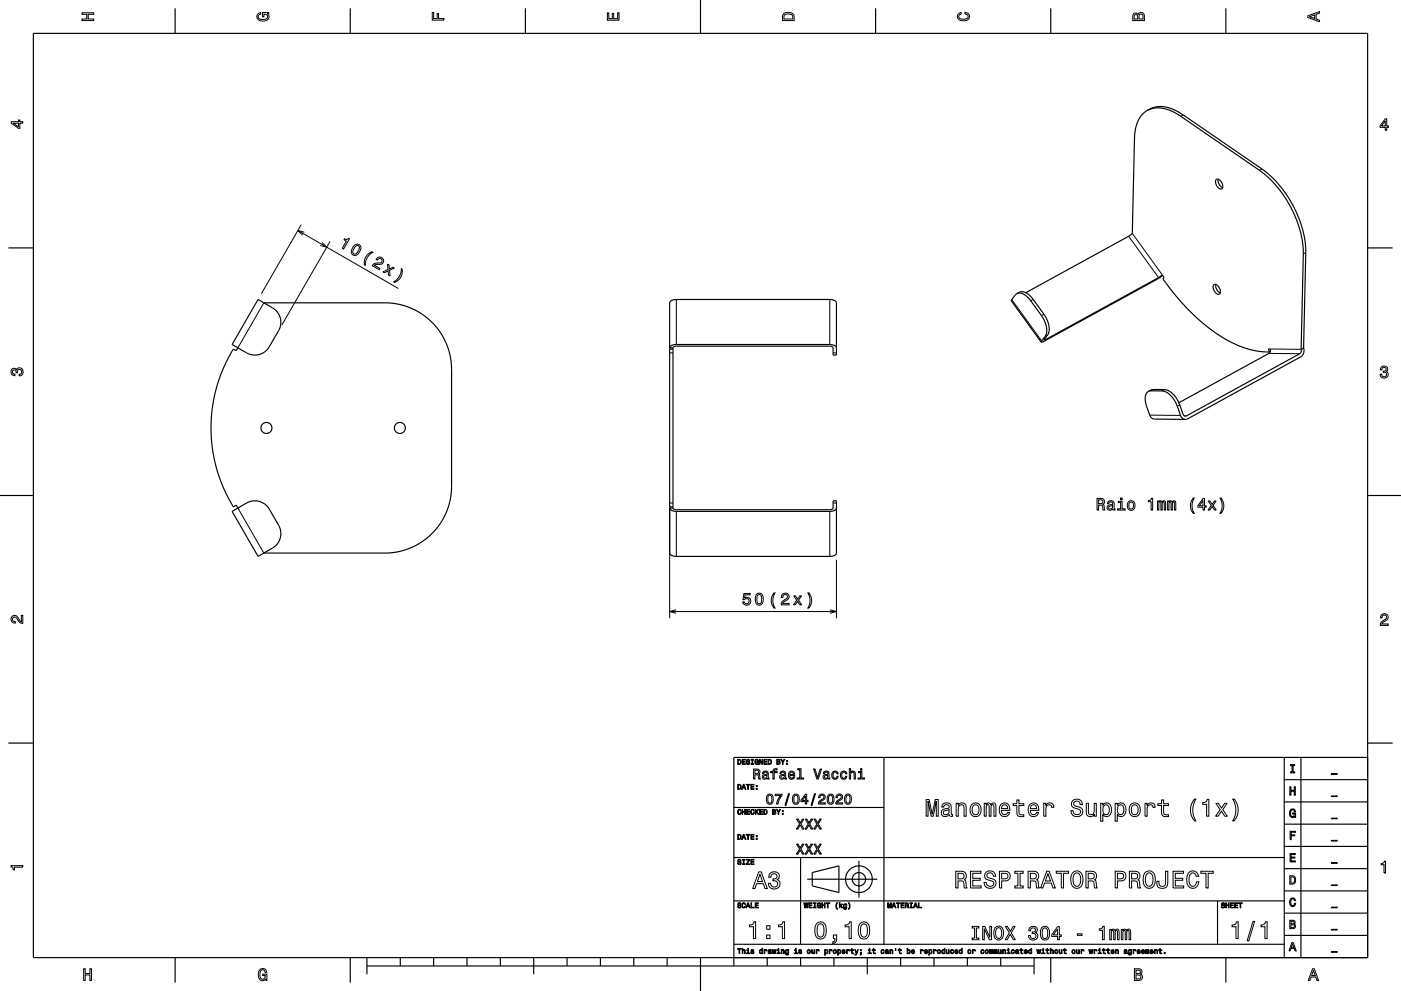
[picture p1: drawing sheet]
<svg xmlns="http://www.w3.org/2000/svg" width="420mm" height="297mm" viewBox="0 0 420 297" stroke-linecap="round" stroke-linejoin="round" font-family="sans-serif">
<g fill="none" stroke="#000" stroke-width=".3">
<path d="M24.6 3.8h3.5v.5h-1.7v1.4h1.7v.5h-3.5v-.5h1.4v-1.4h-1.4zM77.3 4.2l.8-.4v.5l-.3 .1a.68 .68 0 0 0-.4 .6 .68 .68 0 0 0 .4 .6 1.68 1.68 0 0 0 2.4-.6 .93 .93 0 0 0-1.1-.8v.8h-.4v-1.3h1.9v.3l-.5 .1 .4 .4a1.19 1.19 0 0 1-.9 1.7 1.9 1.9 0 0 1-2.6-1.3zM129.6 3.8h.4v1.8h1.1v-1.5h.4v1.5h1.6v.4h-3.5zM182.1 3.9h.4v1.7h1.1v-1.6h.4v1.6h1.2v-1.8h.4v2.3h-3.5zM235 4l.3-.1a1.89 1.89 0 0 1 2.8 1.1v1.2h-3.5a2.21 2.21 0 0 1 .4-2.2zM235.3 4.4l.4-.2a1.45 1.45 0 0 1 2 .8v.7h-2.7l.1-1zM287.3 4.2l.8-.4v.4l-.3 .1a.66 .66 0 0 0-.4 .6 .66 .66 0 0 0 .4 .6 1.69 1.69 0 0 0 2.5-.5 .9 .9 0 0 0-1-.8v-.5a1.24 1.24 0 0 1 1.4 1.1 1.24 1.24 0 0 1-1.1 1.4 1.93 1.93 0 0 1-2.6-1.2zM339.8 4.2l.3-.2a.83 .83 0 0 1 1.1 .4 .98 .98 0 0 1 1.2-.6 .98 .98 0 0 1 .7 1v1.4h-3.5zM340.1 4.5l.4-.1 .4 .1 .1 1.2h-1zM341.6 4.4l.4-.2a.58 .58 0 0 1 .7 .7v.8h-1.2zM392.1 4.7l3.5-1.2v.4l-1 .4v1.4l1 .4v.4l-3.5-1.2zM392.6 5l1.5-.5v1z"/>
<path d="M3.4 36.5h2.2v-.5h.4v.5h.8v.4h-.8v1.6h-.5l-2.1-1.6zM4 36.9h1.6v1.1zM354.7 34.4l-.7 .4M415.3 35.6h.4v2.2h.5v.4h-.5v.8h-.4v-.8h-1.6v-.5zM415.3 36.2v1.6h-1.1zM378.3 50.6l-.7 .5M89.3 69.1l30.1 17.4M90.3 67.3l-11.9 20.7M91.2 69.6l-1.9-.5 1.4 1.4M96.5 72.7l1.5 1.4-2-.5M99 72.3l-14.5 25.1M103.3 71.6a.77 .77 0 0 0 1.2-.2l.2 .2-1.7 3.1-.4-.3 1.2-2.1-.7-.4z"/>
<path d="M106.2 73.6a1.14 1.14 0 0 1 1.5-.3 1.14 1.14 0 0 1 .4 1.5 1.9 1.9 0 0 1-2.2 1.6 1.42 1.42 0 0 1-.2-2.1zM106.5 74l.3-.3a.63 .63 0 0 1 .7 0 .63 .63 0 0 1 .3 .5l-.1 .5a1.61 1.61 0 0 1-1.6 1.4l-.3-.3a2.17 2.17 0 0 1 .7-1.8zM110.4 76.1l1.1-.7 .3 .2a4.3 4.3 0 0 0-2.3 4l-.3-.2v-1.3l.5-1.1zM113.1 77.3a1.18 1.18 0 0 1 1.9 .7 1.18 1.18 0 0 1-1.6 1.2l-1.2 .3 1.7 1-.2 .3-2.1-1.2a2.75 2.75 0 0 1 2.5-.9 .69 .69 0 0 0 .2-1.1 .69 .69 0 0 0-1.1 .3l-.4-.2zM116.2 79.2l.4 .2 .1 1.2 1.1-.5 .4 .2-1.4 .7 .1 1.7-.4-.2-.1-1.3-1.2 .5-.4-.2 1.5-.7zM338.4 70.8l8.9 12.4M339.5 70l8.9 12.3M391.5 75.7l-.8 .4M79.1 90.8l-7.8 13.4M120.3 80.5l.3 .2a3.6 3.6 0 0 1-2.3 3.9l-.3-.1a4.3 4.3 0 0 0 2.3-4zM202.8 89.8v13.4M248.8 89.8v13.4"/>
<path d="M303.3 89.8l9 12.4M309.7 89.7l-.7 .4M312.9 94.2l-.7 .4M3.6 110.6a.86 .86 0 0 1 1.4 .2 1.12 1.12 0 0 1 1.5-.4 1.12 1.12 0 0 1 .3 1.6l-.5 .6-.6 .1v-.5a.72 .72 0 0 0 .9-.6 .72 .72 0 0 0-.8-.8 .72 .72 0 0 0-.6 .9h-.4a.62 .62 0 0 0-.4-.8 .62 .62 0 0 0-.8 .5 .62 .62 0 0 0 .5 .7h.4l-.1 .5a1.17 1.17 0 0 1-1-.7 1.17 1.17 0 0 1 .2-1.3zM200.8 105.8h1M249.8 105.7h1M313.2 101.5l.2 .3M314.1 100.4l-.8 .4M345.8 116.7l-.7 .4M349.1 116.8l-.7 .4M380.4 105.9l9.2 .1M380.8 104.6l9.3 .1"/>
<path d="M414.1 110a1.01 1.01 0 0 1 1.5-.2 1.01 1.01 0 0 1 0 1.6 1.12 1.12 0 0 1 .4 1.5 1.12 1.12 0 0 1-1.6 .3l-.6-.5-.1-.6h.5a.72 .72 0 0 0 .7 .9 .72 .72 0 0 0 .7-.8 .72 .72 0 0 0-.9-.6v-.4a.62 .62 0 0 0 .8-.4 .62 .62 0 0 0-.5-.8 .62 .62 0 0 0-.7 .5v.4h-.5zM344.7 124.4l9.2 .1M353.7 121.4l-.8 .4M355 124.6h.7M71.3 152.3l7.8 13.5M200.8 152.8v32.5M200.8 150.8h1M202.8 153.3v13.5M248.8 153.3v13.5M249.8 150.8h1M328.9 149.4h1.1a.97 .97 0 0 1 1.1 .6 .97 .97 0 0 1-.5 1.2l.3 .2 .3 1.5h-.5l-.2-1.3-.7-.2h-.5v1.5h-.4zM329.3 149.8h.6a.6 .6 0 0 1 .7 .6 .6 .6 0 0 1-.7 .6h-.6z"/>
<path d="M332.3 150.3l.3-.2a.98 .98 0 0 1 1.4 .8v1.6h.3v.4l-.6-.1-.1-.3a.97 .97 0 0 1-1.6 0 1 1 0 0 1 .2-1.1 1 1 0 0 1 1.1-.2h.2a.55 .55 0 0 0-.4-.8 .55 .55 0 0 0-.7 .5h-.4zM332.5 151.8l1.1-.3a.77 .77 0 0 1-.2 .9 .77 .77 0 0 1-.9 0zM335.2 150.2h1.2v2.3h.9v.4h-2.3v-.4h.9v-1.9h-.7zM335.9 149.2h.5v.5h-.5zM338.3 150.4a1.19 1.19 0 0 1 1.4-.2 1.19 1.19 0 0 1 .6 1.3 1.2 1.2 0 0 1-1.2 1.5 1.2 1.2 0 0 1-1.2-1.5zM338.6 150.7a.67 .67 0 0 1 .7-.2 .67 .67 0 0 1 .5 .5 .93 .93 0 0 1 0 1.1 .93 .93 0 0 1-1 .4 1.37 1.37 0 0 1-.2-1.8zM344.3 150a.78 .78 0 0 0 .9-.7h.4v3.6h-.5v-2.5h-.8zM347 150.2h.4v.2l.5-.3 .5 .3 .5-.3a.69 .69 0 0 1 .6 .9v1.9h-.5v-1.9l-.2-.6-.4 .4v2.1h-.4v-2.2l-.1-.2h-.3l-.2 .5v1.9h-.4zM350 150.2h.4v.2l.5-.3 .5 .3 .6-.3a.69 .69 0 0 1 .5 .9v1.9h-.4v-1.9l-.3-.6-.3 .4v2.1h-.4v-2.2l-.2-.2h-.2l-.3 .5v1.9h-.4zM357.7 149.3h.3a4.3 4.3 0 0 0 0 4.5h-.3a3.6 3.6 0 0 1 0-4.5zM360.6 149.4h.5v2.2h.5v.4h-.5v.9h-.5v-.9h-1.5v-.5zM360.6 150v1.6h-1.1z"/>
<path d="M362.2 150.2h.5l.7 .9 .7-.9h.5l-.9 1.3 .9 1.4h-.5l-.7-1.1-.7 1.1h-.5l.9-1.4zM365.8 149.3h.3a3.6 3.6 0 0 1 0 4.5h-.3a4.3 4.3 0 0 0 0-4.5zM223 177.9h1.9v.4h-1.5l-.2 .9a1.21 1.21 0 0 1 1.8 .6 1.21 1.21 0 0 1-.9 1.6 1.21 1.21 0 0 1-1.5-1h.5a.8 .8 0 0 0 1.2 .3 .8 .8 0 0 0 .1-1.2 .8 .8 0 0 0-1.3 .2h-.4zM226.7 178.2a1.12 1.12 0 0 1 1.2-.4 1.12 1.12 0 0 1 .9 1 1.91 1.91 0 0 1-1.2 2.6 2.02 2.02 0 0 1-.9-3.2zM227.3 178.3h.7a2.37 2.37 0 0 1 0 2.6h-.7a2.38 2.38 0 0 1 0-2.6zM232 177.7h.3a4.3 4.3 0 0 0 0 4.6h-.3a3.6 3.6 0 0 1 0-4.6zM234.6 178.1a1.18 1.18 0 0 1 1.9 .3 1.18 1.18 0 0 1-1 1.7l-.8 .7h1.9v.5h-2.4a2.76 2.76 0 0 1 1.8-2.1 .69 .69 0 0 0-.5-1 .69 .69 0 0 0-.8 .8h-.5zM237.9 178.6h.6l.6 1 .7-1h.5l-.9 1.3 1 1.4h-.6l-.7-1.1-.7 1.1h-.5l.9-1.4zM242.2 177.7h.3a3.6 3.6 0 0 1 0 4.6h-.3a4.3 4.3 0 0 0 0-4.6zM250.8 167.8v17.5M3.6 184.7a1.22 1.22 0 0 1 2 .8l.8 .8v-1.9h.4v2.4a2.76 2.76 0 0 1-2-1.8 .69 .69 0 0 0-1.1 .5 .69 .69 0 0 0 .9 .8v.4a1.19 1.19 0 0 1-1.2-.6 1.19 1.19 0 0 1 .2-1.4zM200.8 183.3h50"/>
<path d="M202.7 182.8l-1.9 .5 1.9 .5M248.8 182.8l2 .5-2 .5M414.2 184.2a1.18 1.18 0 0 1 1.9 .3 1.18 1.18 0 0 1-1 1.7l-.8 .8h1.9v.4h-2.4a2.76 2.76 0 0 1 1.8-2 .69 .69 0 0 0-.5-1.1 .69 .69 0 0 0-.8 .9h-.4zM221.1 227.6h.5a.77 .77 0 0 1 .6 .7 .77 .77 0 0 1-.6 .8h-.5zM221.1 235.1h.5a.77 .77 0 0 1 .6 .7 .77 .77 0 0 1-.6 .8h-.5zM221.4 227.8a.58 .58 0 0 1 .6 .5 .58 .58 0 0 1-.6 .6zM221.4 235.3a.58 .58 0 0 1 .6 .5 .58 .58 0 0 1-.6 .6zM222.5 227.6h.9v.2h-.7v.4h.7v.2h-.7v.5h.7v.2h-.9zM222.8 235.1h.3l.5 1.5h-.2l-.2-.5h-.5l-.2 .5h-.2zM223 235.3l.2 .7h-.5zM223.7 235.1h1.1v.2h-.4v1.3h-.2v-1.3h-.5zM223.9 227.7l.6-.1 .2 .2 .1 .2h-.2a.27 .27 0 0 0-.2-.3 .27 .27 0 0 0-.4 .1 .27 .27 0 0 0 .2 .4 .53 .53 0 0 1 .6 .5 .53 .53 0 0 1-.6 .5 .53 .53 0 0 1-.5-.6h.2a.32 .32 0 0 0 .4 .4 .32 .32 0 0 0 .2-.5 .53 .53 0 0 1-.6-.2 .53 .53 0 0 1 0-.6z"/>
<path d="M225.1 235.1h.9v.2h-.7v.4h.7v.2h-.7v.5h.7v.2h-.9zM225.2 227.6h.7v.2h-.2v1.1h.2v.2h-.7v-.2h.3v-1.1h-.3zM225.9 230.5h1a.83 .83 0 0 1 .9 .5 .83 .83 0 0 1-.4 1l.3 .2 .2 1.3h-.4l-.2-1.1-.6-.2h-.4v1.3h-.4zM226.3 230.8h.5a.51 .51 0 0 1 .6 .6 .51 .51 0 0 1-.6 .4h-.5zM226.4 227.8l.7-.2 .3 .4-.4-.3a.6 .6 0 0 0-.5 .6 .6 .6 0 0 0 .5 .6l.2-.4h-.3v-.2h.5v.8l-.1-.2-.2 .2a.75 .75 0 0 1-.9-.4 .75 .75 0 0 1 .2-.9zM226.7 236.3h.3v.3h-.3zM226.7 235.4h.3v.3h-.3zM227.7 227.6h.2l.6 1.2v-1.2h.1v1.5h-.2l-.6-1.2v1.2h-.1zM228.8 231.3l.7-.2a.68 .68 0 0 1 .8 .7v1.4h.2v.3l-.4-.1-.1-.2a.84 .84 0 0 1-1.4 0 1.16 1.16 0 0 1 1.3-1.2 .49 .49 0 0 0-.4-.6 .49 .49 0 0 0-.5 .4h-.4zM229 232.6l.9-.3v.4a.51 .51 0 0 1-.5 .5 .51 .51 0 0 1-.5-.5zM229 227.6h.9v.2h-.7v.4h.7v.2h-.7v.5h.8v.2h-1zM230 238.4a.96 .96 0 0 1 1.1-.4 .96 .96 0 0 1 .7 .8 1.64 1.64 0 0 1-1 2.3 1.74 1.74 0 0 1-.8-2.7z"/>
<path d="M230.3 227.6h.5a.77 .77 0 0 1 .6 .7 .77 .77 0 0 1-.6 .8h-.5zM230.5 227.8a.58 .58 0 0 1 .6 .5 .58 .58 0 0 1-.6 .6zM230.5 238.4l.3-.1a1.47 1.47 0 0 1 0 2.4l-.5-.3-.1-.4v-1zM231 231.2h.7v-.2a.8 .8 0 0 1 1.3-.6v.3l-.9 .2v.3h.9v.4h-.9v1.9h-.4v-1.9h-.7zM232.4 238h2v.4a4.5 4.5 0 0 0-1.2 2.6h-.4a4.5 4.5 0 0 1 1.2-2.6h-1.6zM232.9 227.6l.8 .1 .1 .4-.2 .2a.42 .42 0 0 1 .3 .5 .42 .42 0 0 1-.5 .3h-.5zM233.1 227.8h.3a.23 .23 0 0 1 .2 .2 .23 .23 0 0 1-.2 .2h-.3zM233.1 228.4h.3a.26 .26 0 0 1 .3 .2 .26 .26 0 0 1-.3 .3h-.3zM234 231.3l.7-.2a.68 .68 0 0 1 .8 .7v1.4h.2v.3l-.4-.1-.1-.2a.84 .84 0 0 1-1.4 0 1.16 1.16 0 0 1 1.3-1.2 .49 .49 0 0 0-.4-.6 .49 .49 0 0 0-.5 .4h-.4zM234.1 227.6h.2l.4 .7 .3-.7h.3l-.5 .9v.6h-.2v-.6zM234.2 232.6l.9-.3v.4a.51 .51 0 0 1-.5 .5 .51 .51 0 0 1-.5-.5zM235.8 228.8h.3v.3h-.3z"/>
<path d="M235.8 227.9h.3v.3h-.3zM236.4 237.9h.3l-1.1 3.5h-.3zM236.6 231.4a.99 .99 0 0 1 1.3-.2 .99 .99 0 0 1 .4 1.2h-1.6a.59 .59 0 0 0 .3 .7 .59 .59 0 0 0 .8-.1l.4-.2a.97 .97 0 0 1-1.2 .7 .97 .97 0 0 1-.7-1.2zM236.9 231.6l.6-.1 .4 .6h-1.2zM237.8 238.4a.96 .96 0 0 1 1.1-.4 .96 .96 0 0 1 .7 .8 1.64 1.64 0 0 1-1 2.3 1.74 1.74 0 0 1-.8-2.7zM238.3 238.4l.3-.1a1.47 1.47 0 0 1 0 2.4l-.5-.3-.1-.4v-1zM239.2 230.4h.9v2.8h.8v.3h-1.9v-.3h.8v-2.5h-.6zM241.4 238h.4v1.9h.5v.3h-.5v.8h-.4v-.8h-1.3v-.3zM241.4 238.5v1.4h-.9zM243.9 230.5h.4l.8 2.5 .8-2.5h.4l-1 3h-.4zM244.2 237.9h.3l-1.1 3.5h-.3zM245.7 238.2a1.01 1.01 0 0 1 1.6 .3 1.01 1.01 0 0 1-.8 1.4l-.7 .7h1.6v.4h-2.1a2.36 2.36 0 0 1 1.6-1.8 .59 .59 0 0 0-.4-.9 .59 .59 0 0 0-.7 .7h-.4z"/>
<path d="M247.1 231.3l.6-.2a.68 .68 0 0 1 .8 .7v1.4h.3v.3l-.5-.1-.1-.2a.84 .84 0 0 1-1.4 0 1.16 1.16 0 0 1 1.3-1.2 .49 .49 0 0 0-.4-.6 .49 .49 0 0 0-.5 .4h-.4zM247.2 232.6l.9-.3v.4a.51 .51 0 0 1-.5 .5 .51 .51 0 0 1-.5-.5zM248.2 238.4a.96 .96 0 0 1 1.1-.4 .96 .96 0 0 1 .7 .8 1.63 1.63 0 0 1-1 2.3 1.73 1.73 0 0 1-.8-2.7zM248.7 238.4l.3-.1a1.46 1.46 0 0 1 0 2.4l-.5-.3-.1-.4v-1zM249.6 231.4a.94 .94 0 0 1 1-.3 .94 .94 0 0 1 .7 .8h-.4l-.3-.5a.87 .87 0 0 0-.9 .9 .87 .87 0 0 0 .8 .9l.4-.6h.4a.98 .98 0 0 1-1.2 1 .98 .98 0 0 1-.8-1.3zM250.9 238.2a1.01 1.01 0 0 1 1.6 .3 1.01 1.01 0 0 1-.8 1.4l-.7 .7h1.6v.4h-2a2.38 2.38 0 0 1 1.5-1.8 .6 .6 0 0 0-.4-.9 .6 .6 0 0 0-.7 .7h-.4zM252.2 231.4a.94 .94 0 0 1 1-.3 .94 .94 0 0 1 .7 .8h-.4l-.3-.5a.87 .87 0 0 0-.9 .9 .87 .87 0 0 0 .8 .9l.4-.6h.4a.98 .98 0 0 1-1.2 1 .98 .98 0 0 1-.8-1.3zM253.4 238.4a.96 .96 0 0 1 1.1-.4 .96 .96 0 0 1 .7 .8 1.64 1.64 0 0 1-1 2.3 1.74 1.74 0 0 1-.8-2.7zM253.9 238.4l.3-.1a1.47 1.47 0 0 1 0 2.4l-.5-.3-.1-.4v-1zM254.6 230.4h.4v1.1a.76 .76 0 0 1 .9-.4 .76 .76 0 0 1 .5 .9v1.5h-.4v-1.7l-.4-.4-.6 .4v1.7h-.4zM257.4 231.2h1v2h.8v.3h-2v-.3h.8v-1.6h-.6zM258 230.4h.4v.4h-.4z"/>
<path d="M277.7 239.6h.8l1 4.4 .9-4.4h.9v5h-.6v-4.5l-.9 4.5h-.7l-.9-4.5v4.5h-.5zM304.8 239.7h.7v1.2h1.4v.5h-1.4v2.3a.97 .97 0 0 0 1.4 .5v.5a1.41 1.41 0 0 1-2.1-1.3v-2h-1.1v-.5h1.1zM321.6 239.9a1.7 1.7 0 0 1 1.9-.3 1.7 1.7 0 0 1 1 1.5h-.7a.94 .94 0 0 0-1.1-1.1 .94 .94 0 0 0-.6 1.5l.4 .1a2.1 2.1 0 0 1 2.1 1.6 1.8 1.8 0 0 1-1.9 1.6 1.8 1.8 0 0 1-1.7-1.8h.7a1.1 1.1 0 0 0 1.1 1.2 1.1 1.1 0 0 0 1.1-1.3l-.7-.4a1.99 1.99 0 0 1-2-1.5zM348.2 239.7h.6v1.2h1.5v.5h-1.5l.1 2.3a.97 .97 0 0 0 1.4 .5v.5a1.41 1.41 0 0 1-2.1-1.3v-2h-1.1v-.5h1.1zM358.1 239.5h.4a6.1 6.1 0 0 0 0 6.5h-.4a5.1 5.1 0 0 1 0-6.5zM369.6 239.5h.4a5.1 5.1 0 0 1 0 6.5h-.4a6.2 6.2 0 0 0 0-6.5zM386.7 235.8h.3v1h1v-1h.3v2.5h-.3v-1.2h-1v1.2h-.3zM386.9 229.1h1.2v.3h-.4v1.9h.4v.3h-1.2v-.3h.4v-1.9h-.4zM399.1 238.5h1.8v.2h-1.8zM399.1 231.9h1.8v.2h-1.8zM3.3 259.4h3.5v.5h-2.5v.8h-.3a.77 .77 0 0 0-.7-.9zM221.1 250.1h.5a.77 .77 0 0 1 .6 .7 .77 .77 0 0 1-.6 .8h-.5z"/>
<path d="M221.3 242.7l.6-.1 .3 .4-.4-.3a.6 .6 0 0 0-.5 .6 .6 .6 0 0 0 .5 .6l.4-.4-.2 .5a.72 .72 0 0 1-.9-.3 .72 .72 0 0 1 .2-1zM221.3 257.7l.6-.1 .2 .2v.2h-.1a.27 .27 0 0 0-.2-.3 .27 .27 0 0 0-.4 .1 .27 .27 0 0 0 .2 .4 .53 .53 0 0 1 .6 .5 .53 .53 0 0 1-.6 .5 .53 .53 0 0 1-.5-.6h.2a.32 .32 0 0 0 .4 .4 .32 .32 0 0 0 .2-.5 .53 .53 0 0 1-.6-.2 .53 .53 0 0 1 0-.6zM221.4 250.3a.58 .58 0 0 1 .6 .5 .58 .58 0 0 1-.6 .6zM222.5 242.6h.2v.6h.6v-.6h.1v1.5h-.1v-.7h-.6v.7h-.2zM222.6 257.6h.7v.2h-.2v1.1h.2v.2h-.7v-.2h.3v-1.1h-.3zM222.8 250.1h.3l.5 1.5h-.2l-.2-.5h-.5l-.2 .5h-.2zM223 250.3l.2 .7h-.5zM223.7 250.1h1.1v.2h-.4v1.3h-.2v-1.3h-.5zM223.8 257.6h1l-.8 1.3h.8v.2h-1.1l.9-1.3h-.8zM223.8 242.6h.9v.2h-.7v.4h.7v.2h-.7v.5h.8v.2h-1zM225.1 257.6h.9v.2h-.7v.4h.7v.2h-.7v.5h.7v.2h-.9zM225.1 250.1h.9v.2h-.7v.4h.7v.2h-.7v.5h.7v.2h-.9z"/>
<path d="M225.2 242.7l.6-.1 .3 .4-.4-.3a.6 .6 0 0 0-.5 .6 .6 .6 0 0 0 .5 .6l.4-.4-.2 .5a.72 .72 0 0 1-.9-.3 .72 .72 0 0 1 .2-1zM226.4 242.6h.2v.7l.6-.7h.3l-.6 .6 .6 .9h-.2l-.5-.7-.2 .7h-.2zM226.7 251.3h.3v.3h-.3zM226.7 250.4h.3v.3h-.3zM227.7 242.6h.9v.2h-.7v.4h.7v.2h-.7v.5h.8v.2h-1zM229 242.6h.5a.77 .77 0 0 1 .6 .7 .77 .77 0 0 1-.6 .8h-.5zM229.2 242.8a.58 .58 0 0 1 .6 .5 .58 .58 0 0 1-.6 .6zM231.6 242.6l.8 .1 .1 .4-.2 .2a.42 .42 0 0 1 .3 .5 .42 .42 0 0 1-.5 .3h-.5zM231.8 242.8h.3a.23 .23 0 0 1 .2 .2 .23 .23 0 0 1-.2 .2h-.3zM231.8 243.4h.3a.26 .26 0 0 1 .3 .2 .26 .26 0 0 1-.3 .3h-.3zM232.8 242.6h.2l.4 .7 .3-.7h.3l-.5 .9v.6h-.2v-.6zM234.5 243.8h.3v.3h-.3z"/>
<path d="M234.5 242.9h.3v.3h-.3zM238.8 245.5h.5l.6 1.1 .7-1.1h.4l-.9 1.4 1 1.6h-.5l-.7-1.2-.7 1.2h-.4l.9-1.6zM238.8 253h.5l.6 1.1 .7-1.1h.4l-.9 1.4 1 1.6h-.5l-.7-1.2-.7 1.2h-.4l.9-1.6zM241.4 245.5h.5l.6 1.1 .7-1.1h.4l-.9 1.4 1 1.6h-.5l-.7-1.2-.7 1.2h-.4l.9-1.6zM241.4 253h.5l.6 1.1 .7-1.1h.4l-.9 1.4 1 1.6h-.5l-.7-1.2-.7 1.2h-.4l.9-1.6zM244 245.5h.5l.6 1.1 .7-1.1h.4l-.9 1.4 1 1.6h-.5l-.7-1.2-.7 1.2h-.4l.9-1.6zM244 253h.5l.6 1.1 .7-1.1h.4l-.9 1.4 1 1.6h-.5l-.7-1.2-.7 1.2h-.4l.9-1.6zM282.7 240.9a1.45 1.45 0 0 1 2.5 .9v2.3h.4v.5h-.9l-.1-.5a1.4 1.4 0 0 1-2.3 0 1.44 1.44 0 0 1 .3-1.5 1.44 1.44 0 0 1 1.5-.3l.3-.1a.79 .79 0 0 0-.5-1.1 .79 .79 0 0 0-1 .8h-.6zM283 243.1l1.5-.4a1.1 1.1 0 0 1-.2 1.2 1.1 1.1 0 0 1-1.3 .1zM286.6 240.7h.6v.6a1.27 1.27 0 0 1 1.6-.6 1.27 1.27 0 0 1 .8 1.4v2.5h-.6v-2.4a.86 .86 0 0 0-.6-1.1 .86 .86 0 0 0-1.1 .8v2.7h-.7zM291.2 241.2a1.7 1.7 0 0 1 2.1-.4 1.7 1.7 0 0 1 .8 1.9 1.72 1.72 0 0 1-1.6 2.1 1.72 1.72 0 0 1-1.7-2.1zM291.7 241.6a.96 .96 0 0 1 1-.4 .96 .96 0 0 1 .7 .8 1.58 1.58 0 0 1-.9 2.2 1.67 1.67 0 0 1-.8-2.6z"/>
<path d="M295.1 240.7h.5v.5l.7-.6 .5 .2 .2 .4 .8-.6a.99 .99 0 0 1 .8 1.3v2.7h-.6v-2.7l-.1-.6-.3-.2-.5 .5v3h-.6v-3l-.2-.4h-.3l-.3 .4-.1 3h-.5zM300 241.2a1.65 1.65 0 0 1 2.1-.3 1.65 1.65 0 0 1 .6 2h-2.5a.99 .99 0 0 0 .5 1.2 .99 .99 0 0 0 1.2-.3l.2-.3h.6a1.62 1.62 0 0 1-2 1.2 1.62 1.62 0 0 1-1.2-2zM300.5 241.5a.94 .94 0 0 1 1.1-.2 .94 .94 0 0 1 .5 1h-1.9zM308.7 241.2a1.65 1.65 0 0 1 2-.3 1.65 1.65 0 0 1 .7 2h-2.5a.99 .99 0 0 0 .5 1.2 .99 .99 0 0 0 1.2-.3l.1-.3h.7a1.62 1.62 0 0 1-2 1.2 1.62 1.62 0 0 1-1.2-2zM309.2 241.5a.94 .94 0 0 1 1.1-.2 .94 .94 0 0 1 .5 1h-1.9zM312.9 240.7h.6v.7a1.28 1.28 0 0 1 1.4-.8 1.28 1.28 0 0 1 1 1.4h-.6a.85 .85 0 0 0-.8-.9 .85 .85 0 0 0-.9 .8l-.1 2.7h-.6zM325.7 240.7h.6l.1 3.2a.98 .98 0 0 0 1.2 .1 .98 .98 0 0 0 .4-1v-2.3h.7v3.9h-.6v-.6a1.27 1.27 0 0 1-1.6 .7 1.27 1.27 0 0 1-.8-1.4zM330 240.7h.6v.6l.2-.3a1.33 1.33 0 0 1 1.4-.3 1.33 1.33 0 0 1 .9 1.1 2.15 2.15 0 0 1-1.4 3l-.6-.2-.5-.6v2.1h-.6zM330.9 241.6a.9 .9 0 0 1 1-.4 .9 .9 0 0 1 .6 .8 1.61 1.61 0 0 1-.9 2.2 1.69 1.69 0 0 1-.7-2.6zM334.3 240.7h.6v.6l.3-.3a1.33 1.33 0 0 1 1.4-.3 1.33 1.33 0 0 1 .8 1.1 2.15 2.15 0 0 1-1.3 3l-.7-.2-.5-.6v2.1h-.6zM335.2 241.6a.89 .89 0 0 1 1-.4 .89 .89 0 0 1 .6 .8 1.61 1.61 0 0 1-.8 2.2 1.69 1.69 0 0 1-.8-2.6zM338.9 241.2a1.7 1.7 0 0 1 2.1-.4 1.7 1.7 0 0 1 .9 1.9 1.72 1.72 0 0 1-1.7 2.1 1.72 1.72 0 0 1-1.7-2.1z"/>
<path d="M339.4 241.6a.96 .96 0 0 1 1-.4 .96 .96 0 0 1 .7 .8 1.58 1.58 0 0 1-.9 2.2 1.67 1.67 0 0 1-.8-2.6zM343.3 240.7h.5v.7a1.28 1.28 0 0 1 1.5-.8 1.28 1.28 0 0 1 1 1.4h-.7a.85 .85 0 0 0-.8-.9 .85 .85 0 0 0-.8 .8l-.1 2.7h-.6zM360.6 240.5a1.1 1.1 0 0 0 1.3-.9h.5v5h-.7v-3.5h-1.1zM364.5 240.7h.8l.9 1.5 .9-1.5h.8l-1.3 1.9 1.4 2h-.8l-1-1.5-1 1.5h-.8l1.4-2zM386.7 255.8h1.6v.3h-1.2v.8h1.1v.3h-1.1v.8h1.2v.3h-1.6zM386.8 249.1h1.6v.3h-1.3v.8h1v.3h-1v1.1h-.3zM386.8 242.8a.85 .85 0 0 1 1-.4 .85 .85 0 0 1 .6 .8h-.4l-.3-.5a1.04 1.04 0 0 0-.9 1 1.04 1.04 0 0 0 .7 1l.4-.2 .2-.6h-.6v-.3h.9v1.4l-.2-.4-.5 .4a1.2 1.2 0 0 1-1.1-1.8zM399.1 258.5h1.8v.2h-1.8zM399.1 251.9h1.8v.2h-1.8zM399.1 245.2h1.8v.2h-1.8zM414.1 258.8a.77 .77 0 0 0 .9-.7h.4v3.5h-.5v-2.5h-.8zM221.3 270.7l.6-.1 .2 .2v.2h-.1a.27 .27 0 0 0-.2-.3 .27 .27 0 0 0-.4 .1 .27 .27 0 0 0 .2 .4 .53 .53 0 0 1 .6 .5 .53 .53 0 0 1-.6 .5 .53 .53 0 0 1-.5-.6h.2a.32 .32 0 0 0 .4 .4 .32 .32 0 0 0 .2-.5 .53 .53 0 0 1-.6-.2 .53 .53 0 0 1 0-.6z"/>
<path d="M222.6 270.7l.6-.1 .3 .4-.4-.3a.6 .6 0 0 0-.5 .6 .6 .6 0 0 0 .5 .6l.4-.4-.2 .5a.72 .72 0 0 1-.9-.3 .72 .72 0 0 1 .2-1zM224.1 270.6h.3l.5 1.5h-.2l-.1-.5h-.6l-.2 .5h-.2zM224.3 270.8l.2 .7h-.5zM224.7 277.2a1.1 1.1 0 0 0 1.3-.9h.5v5h-.6v-3.6h-1.2zM225.1 270.6h.2v1.3h.8v.2h-1zM226.4 270.6h.9v.2h-.7v.4h.7v.2h-.7v.5h.8v.2h-1zM227.5 261.3h.7l1.8 5h-.6l-.6-1.5h-2l-.5 1.5h-.7zM227.8 262l.8 2.2h-1.5zM229.8 277.4h1v1.1h-1zM230.9 261.7a1.54 1.54 0 0 1 1.9-.3 1.54 1.54 0 0 1 .7 1.8l-.5 .4a1.51 1.51 0 0 1 .8 1.9 1.51 1.51 0 0 1-1.8 .9 1.57 1.57 0 0 1-1.6-1.7h.6a1.01 1.01 0 0 0 1.4 1.1 1.01 1.01 0 0 0 .1-1.8h-.8v-.6a.88 .88 0 0 0 1.2-.4 .88 .88 0 0 0-.4-1.1 .88 .88 0 0 0-1.1 .2l-.3 .8h-.6zM233.4 277.2a1.1 1.1 0 0 0 1.3-.9h.5v5h-.7v-3.6h-1.1zM241 270.6h.2l.1 1.3 .3-1.3h.1l.3 1.3 .1-1.3h.2l-.2 1.5h-.2l-.3-1.3-.2 1.3h-.2z"/>
<path d="M242.5 270.6h.9v.2h-.7v.4h.7v.2h-.7v.5h.7v.2h-.9zM243.9 270.6h.7v.2h-.2v1.1h.2v.2h-.7v-.2h.3v-1.1h-.3zM244.7 276.9a1.6 1.6 0 0 1 1.7-.6 1.6 1.6 0 0 1 1.2 1.4 3.3 3.3 0 0 1-.9 3.6 1.63 1.63 0 0 1-2.3-1.3v-2.3zM245.1 270.8l.7-.2 .3 .4-.4-.3a.6 .6 0 0 0-.5 .6 .6 .6 0 0 0 .5 .6l.2-.4h-.4v-.2h.6v.8l-.2-.2-.1 .2a.75 .75 0 0 1-.9-.4 .75 .75 0 0 1 .2-.9zM245.5 277h1a3.4 3.4 0 0 1 0 3.7h-1a3.4 3.4 0 0 1 0-3.7zM246.4 270.6h.2v.6h.6v-.6h.2v1.5h-.2v-.7h-.6v.7h-.2zM247.6 270.6h1.1v.2h-.4v1.3h-.2v-1.3h-.5zM250.9 270.5h.2a1.83 1.83 0 0 0 0 2 1.32 1.32 0 0 1-.2-2zM251.6 270.5h.2v.9l.8-.5-.4 .4 .4 .8h-.2l-.4-.6-.2 .6h-.2zM253 271l.3-.1 .3 .2 .2-.2v1.1a.47 .47 0 0 1-.4 .5 .47 .47 0 0 1-.5-.3h.2a.31 .31 0 0 0 .4 .1 .31 .31 0 0 0 .1-.4l-.1 .2a.59 .59 0 0 1-.7-.3 .59 .59 0 0 1 .2-.8zM253.1 271.2l.1-.1a.39 .39 0 0 1 .4 .4 .39 .39 0 0 1-.5 .3zM253.4 277.2a1.11 1.11 0 0 0 1.3-.9h.5v5h-.7v-3.6h-1.1z"/>
<path d="M254.4 270.5a1.22 1.22 0 0 1 0 2 1.85 1.85 0 0 0 0-2zM257.7 276.9a1.6 1.6 0 0 1 1.7-.6 1.6 1.6 0 0 1 1.2 1.4 3.3 3.3 0 0 1-.9 3.6 1.63 1.63 0 0 1-2.3-1.3v-2.3zM258.5 277h1a3.4 3.4 0 0 1 0 3.7h-1a3.4 3.4 0 0 1 0-3.7zM266.1 270.6h.3l.3 1.3 .2-1.3h.3v1.5h-.2v-1.4l-.3 1.4h-.1l-.3-1.4v1.4h-.2zM267.8 270.6h.3l.5 1.5h-.2l-.2-.5h-.5l-.2 .5h-.2zM268 270.8l.2 .7h-.5zM268.7 270.6h1.1v.2h-.4v1.3h-.2v-1.3h-.5zM270.1 270.6h.9v.2h-.7v.4h.7v.2h-.7v.5h.7v.2h-.9zM271.4 270.6h.5a.42 .42 0 0 1 .4 .3 .42 .42 0 0 1-.2 .4l.3 .7-.2 .1a.46 .46 0 0 0-.1-.5 .46 .46 0 0 0-.5-.2v.7h-.2zM271.6 270.8h.2a.26 .26 0 0 1 .3 .2 .26 .26 0 0 1-.3 .3h-.2zM272.8 270.6h.7v.2h-.2v1.1h.2v.2h-.7v-.2h.3v-1.1h-.3zM274.3 270.6h.3l.5 1.5h-.2l-.1-.5h-.6l-.2 .5h-.2z"/>
<path d="M274.5 270.8l.2 .7h-.5zM275.3 270.6h.2v1.3h.8v.2h-1zM286.5 261.1h1.7a1.38 1.38 0 0 1 1.4 1 1.38 1.38 0 0 1-.6 1.6l.5 .3 .4 2.1h-.8l-.2-1.7a1.55 1.55 0 0 0-1.7-.4v2.1h-.7zM287.2 261.7a1.56 1.56 0 0 1 1.8 .5 .86 .86 0 0 1-.1 .9 .86 .86 0 0 1-.9 .3h-.8zM291 261.1h3.1v.6h-2.5v1.5h2.3v.6h-2.3v1.7h2.5v.6h-3.1zM291.4 277.6h2.1v.5h-.8v3.1h.8v.4h-2.1v-.4h.8v-3.1h-.8zM294.6 277.6h.6l1.5 3.3v-3.3h.5v4h-.6l-1.5-3.2v3.2h-.5zM295.6 261.4a1.7 1.7 0 0 1 1.8-.3 1.7 1.7 0 0 1 1.1 1.5h-.7a.94 .94 0 0 0-1.1-1.1 .94 .94 0 0 0-.6 1.5l.4 .1a2.09 2.09 0 0 1 2.1 1.6 1.8 1.8 0 0 1-1.9 1.6 1.8 1.8 0 0 1-1.7-1.8h.7a1.1 1.1 0 0 0 1.1 1.2 1.1 1.1 0 0 0 1-1.3l-.7-.4a1.99 1.99 0 0 1-1.9-1.5zM298.3 278.1a1.37 1.37 0 0 1 1.5-.5 1.37 1.37 0 0 1 1 1.1 2.2 2.2 0 0 1-1.4 3 2.32 2.32 0 0 1-1.1-3.6zM299 278.1l.4-.1a1.89 1.89 0 0 1 0 3.3 1.92 1.92 0 0 1-.4-3.2zM299.6 261.1h1.8a1.47 1.47 0 0 1 1.5 1.7 1.47 1.47 0 0 1-1.9 1.2h-.7v2.1h-.7zM300.3 261.7a1.6 1.6 0 0 1 1.8 .5 .86 .86 0 0 1-.1 .9 .86 .86 0 0 1-.9 .3h-.8z"/>
<path d="M301.4 277.6h.6l.9 1.5 .8-1.5h.6l-1.2 2 1.3 2h-.6l-1-1.6-.9 1.6h-.6l1.3-2zM304.2 261.1h2.5v.6h-.9v3.8h.9v.6h-2.5v-.6h1v-3.8h-1zM308.2 261.1h1.7a1.38 1.38 0 0 1 1.4 1 1.38 1.38 0 0 1-.6 1.6l.5 .3 .4 2.1h-.8l-.2-1.7a1.55 1.55 0 0 0-1.7-.4v2.1h-.7zM308.8 278a1.23 1.23 0 0 1 1.5-.3 1.23 1.23 0 0 1 .6 1.5l-.4 .3a1.21 1.21 0 0 1 .6 1.5 1.21 1.21 0 0 1-1.4 .8 1.26 1.26 0 0 1-1.4-1.4h.6a.83 .83 0 0 0 .7 1 .83 .83 0 0 0 .9-.9 .83 .83 0 0 0-1.1-.7v-.5a.71 .71 0 0 0 1-.4 .71 .71 0 0 0-.5-.9 .71 .71 0 0 0-.9 .6l-.1 .3h-.5zM308.9 261.7a1.56 1.56 0 0 1 1.7 .5 .86 .86 0 0 1 0 .9 .86 .86 0 0 1-.9 .3h-.8zM312.2 278.1a1.28 1.28 0 0 1 1.4-.5 1.28 1.28 0 0 1 1 1.2 2.18 2.18 0 0 1-1.3 3 1.62 1.62 0 0 1-1.4-2.1zM312.9 278.2h.7a2.7 2.7 0 0 1 0 3h-.7a2.72 2.72 0 0 1 0-3zM313.8 261.1h.7l1.9 5h-.7l-.5-1.4h-2l-.6 1.4h-.6zM314.2 261.8l.7 2.2h-1.5zM316.6 261.1h3.7v.6h-1.5v4.4h-.6v-4.4h-1.6zM317 277.7h.6v2.5h.5v.4h-.5v1h-.5v-1h-1.8v-.5zM317.1 278.4v1.8h-1.3z"/>
<path d="M321.5 261.7a1.71 1.71 0 0 1 1.8-.7 1.71 1.71 0 0 1 1.2 1.5 3.2 3.2 0 0 1-.9 3.6 1.73 1.73 0 0 1-2.5-1.4v-2.2zM322.4 261.7l.4-.1a1.65 1.65 0 0 1 1.2 2 1.62 1.62 0 0 1-1.2 2.1 1.61 1.61 0 0 1-1.1-2.1l.1-.9zM323 279.9h1.4v.4h-1.4zM325.6 261.1h1.6a1.38 1.38 0 0 1 1.5 1 1.38 1.38 0 0 1-.6 1.6l.4 .3 .4 2.1h-.8l-.2-1.7a1.55 1.55 0 0 0-1.7-.4v2.1h-.6zM326.2 261.7a1.56 1.56 0 0 1 1.8 .5 .86 .86 0 0 1-.1 .9 .86 .86 0 0 1-.9 .3h-.8zM329.6 278.4a.88 .88 0 0 0 1-.8h.4v4h-.5v-2.8h-.9zM332.7 278.5h.4v.4l.6-.5 .6 .5 .6-.5a.79 .79 0 0 1 .6 1.1v2.1h-.5v-2.1l-.3-.7-.4 .5v2.3h-.4v-2.4l-.2-.3h-.3l-.2 .7v2h-.5zM334.3 261.1h1.8a1.47 1.47 0 0 1 1.5 1.7 1.47 1.47 0 0 1-1.9 1.2h-.7v2.1h-.7zM335 261.7a1.6 1.6 0 0 1 1.8 .5 .86 .86 0 0 1-.1 .9 .86 .86 0 0 1-.9 .3h-.8zM336.2 278.5h.4v.4l.6-.5 .5 .5 .7-.5a.79 .79 0 0 1 .6 1.1v2.1h-.5v-2.1l-.3-.7-.4 .5v2.3h-.5v-2.4l-.1-.3h-.3l-.3 .7v2h-.4zM338.6 261.1h1.6a1.38 1.38 0 0 1 1.5 1 1.38 1.38 0 0 1-.6 1.6l.4 .3 .4 2.1h-.7l-.3-1.7a1.55 1.55 0 0 0-1.7-.4v2.1h-.6zM339.2 261.7a1.55 1.55 0 0 1 1.8 .5 .86 .86 0 0 1-.1 .9 .86 .86 0 0 1-.9 .3h-.8z"/>
<path d="M343.2 261.7a1.71 1.71 0 0 1 1.8-.7 1.71 1.71 0 0 1 1.2 1.5 3.2 3.2 0 0 1-.9 3.6 1.73 1.73 0 0 1-2.5-1.4v-2.2zM344 261.7l.5-.1a1.65 1.65 0 0 1 1.2 2 1.62 1.62 0 0 1-1.2 2.1 1.61 1.61 0 0 1-1.1-2.1v-.9zM349.4 261.1h.7v3.4a1.68 1.68 0 0 1-1.9 1.7 1.68 1.68 0 0 1-1.4-2.1h.7a1.06 1.06 0 0 0 .7 1.6 1.06 1.06 0 0 0 1.2-1.2zM351.7 261.1h3.1v.6h-2.5v1.5h2.3v.6h-2.3v1.7h2.5v.6h-3.1zM356.2 261.7a1.7 1.7 0 0 1 1.9-.6 1.7 1.7 0 0 1 1.2 1.5h-.7a1 1 0 0 0-.7-1 1 1 0 0 0-1.1 .5 2.42 2.42 0 0 0 .8 3.6 1.3 1.3 0 0 0 1.1-1.4h.7a1.78 1.78 0 0 1-1.5 1.9 1.78 1.78 0 0 1-2-1.5v-2.2zM360 261.1h3.7v.6h-1.5v4.4h-.7v-4.4h-1.5zM366.3 270.7l.6-.1 .2 .2v.2h-.1a.27 .27 0 0 0-.2-.3 .27 .27 0 0 0-.4 .1 .27 .27 0 0 0 .2 .4 .53 .53 0 0 1 .6 .5 .53 .53 0 0 1-.6 .5 .53 .53 0 0 1-.5-.6h.2a.32 .32 0 0 0 .4 .4 .32 .32 0 0 0 .2-.5 .53 .53 0 0 1-.6-.2 .53 .53 0 0 1 0-.6zM367.4 270.6h.3v.6h.6v-.6h.2v1.5h-.2v-.7h-.6v.7h-.3zM368.8 270.6h.9v.2h-.7v.4h.7v.2h-.7v.5h.7v.2h-.9zM369.4 277.2a1.1 1.1 0 0 0 1.3-.9h.5v5h-.7v-3.6h-1.1zM370.1 270.6h.9v.2h-.7v.4h.7v.2h-.7v.5h.8v.2h-1zM371.3 270.6h1.1v.2h-.4v1.3h-.2v-1.3h-.5z"/>
<path d="M375.6 276.2h.5l-1.7 5.8h-.5zM378 277.2a1.1 1.1 0 0 0 1.4-.9h.5v5h-.7v-3.6h-1.2zM386.7 262.5h.8a1.28 1.28 0 0 1 1 1.2 1.28 1.28 0 0 1-1 1.3h-.8zM386.7 275.8h.9a.61 .61 0 0 1 .7 .4 .61 .61 0 0 1-.4 .8 .7 .7 0 0 1 .5 .8 .7 .7 0 0 1-.8 .5h-.9zM386.9 269.4a.85 .85 0 0 1 .9-.3 .85 .85 0 0 1 .6 .8h-.4l-.3-.5a1.05 1.05 0 0 0-.8 .9 1.05 1.05 0 0 0 .6 1.1l.4-.2 .2-.5h.3a.89 .89 0 0 1-.7 1 .89 .89 0 0 1-1-.7zM387 276.1h.5a.38 .38 0 0 1 .5 .4 .38 .38 0 0 1-.5 .3h-.5zM387 277.1h.5a.44 .44 0 0 1 .6 .5 .44 .44 0 0 1-.5 .4h-.6zM387 262.8a.96 .96 0 0 1 1.1 .9 .96 .96 0 0 1-1.1 1zM399.1 278.5h1.8v.2h-1.8zM399.1 271.9h1.8v.2h-1.8zM399.1 265.2h1.8v.2h-1.8zM25.1 290.3h.4v1.5h1.5v-1.5h.4v3.5h-.4v-1.6h-1.5v1.6h-.4z"/>
<path d="M77.8 290.7a1.19 1.19 0 0 1 1.3-.4 1.19 1.19 0 0 1 .9 1.1h-.5l-.1-.3a.69 .69 0 0 0-.6-.5 .69 .69 0 0 0-.7 .4 1.69 1.69 0 0 0 .6 2.5 .93 .93 0 0 0 .8-1.1h-.8v-.5h1.3v1.9h-.2l-.1-.4-.4 .4a1.19 1.19 0 0 1-1.8-.9v-1.6zM221.1 284.3h1.1v.2h-.5v1.3h-.1v-1.3h-.5zM222.5 284.2h.2v.6a.38 .38 0 0 1 .4-.2 .38 .38 0 0 1 .3 .4v.8h-.2v-.7a.27 .27 0 0 0-.3-.3 .27 .27 0 0 0-.2 .3v.7h-.2zM223.9 284.7h.5v.9l.4 .2h-1l.4-.2v-.8zM224.2 284.2l.2 .2zM225.2 284.7l.8 .1-.2 .1-.4-.1v.2a.46 .46 0 0 1 .6 .3 .46 .46 0 0 1-.4 .6 .46 .46 0 0 1-.5-.5l.3 .2a.25 .25 0 0 0 .3 .1 .25 .25 0 0 0 .1-.3l-.6-.3zM227.8 284.7l.3-.1 .3 .2v-.6h.2v1.6l-.2-.2-.1 .2a.59 .59 0 0 1-.7-.3 .59 .59 0 0 1 .2-.8zM227.9 284.9l.1-.1a.39 .39 0 0 1 .4 .4 .39 .39 0 0 1-.5 .3zM229.1 284.6l.2 .2a.38 .38 0 0 1 .4-.2 .38 .38 0 0 1 .3 .4l-.7-.2v1h-.2zM229.8 280.2h1v1.1h-1zM230.4 284.7l.7 .1 .2 1h-.5a.37 .37 0 0 1-.5-.3 .37 .37 0 0 1 .4-.4l.3-.2-.7 .1zM231.4 284.6h.2l.2 1 .2-1h.2l.1 1 .2-1h.2l-.3 1.2h-.2l-.1-1-.2 1h-.2z"/>
<path d="M233 284.7h.5v.9l.4 .2h-1l.4-.2v-.8zM233.3 284.2l.2 .2zM234.2 284.6l.2 .2a.38 .38 0 0 1 .5-.2 .38 .38 0 0 1 .2 .4v.8h-.2v-.7a.27 .27 0 0 0-.3-.3 .27 .27 0 0 0-.2 .3v.7h-.2zM235.6 284.7l.3-.1 .3 .2 .2-.2v1.1a.47 .47 0 0 1-.4 .5 .47 .47 0 0 1-.5-.3h.2a.31 .31 0 0 0 .4 .1 .31 .31 0 0 0 .1-.4l-.1 .2a.59 .59 0 0 1-.7-.3 .59 .59 0 0 1 .2-.8zM235.7 284.9l.1-.1a.39 .39 0 0 1 .4 .4 .39 .39 0 0 1-.5 .3zM238.2 284.7h.5v.9l.4 .2h-1l.4-.2v-.8zM238.5 284.2l.2 .2zM239.5 284.7l.8 .1-.2 .1-.3-.1-.1 .2a.46 .46 0 0 1 .6 .3 .46 .46 0 0 1-.4 .6 .46 .46 0 0 1-.5-.5l.3 .2a.24 .24 0 0 0 .3 .1 .24 .24 0 0 0 .1-.3l-.6-.3zM242.2 284.9l.1-.1a.4 .4 0 0 1 .5 .4 .4 .4 0 0 1-.6 .3zM243.3 284.6h.2v.9l.2 .2 .3-.2v-.9h.2v1.2l-.2-.2a.38 .38 0 0 1-.4 .2 .38 .38 0 0 1-.3-.4zM244.7 284.6l.2 .2a.38 .38 0 0 1 .4-.2 .38 .38 0 0 1 .3 .4l-.6-.2-.1 1h-.2zM247.2 284.6l.2 .2 .1-.2a.55 .55 0 0 1 .7 .6 .55 .55 0 0 1-.7 .5l-.1 .5h-.2z"/>
<path d="M247.5 284.9l.1-.1a.39 .39 0 0 1 .4 .4 .39 .39 0 0 1-.5 .3zM248.6 284.6l.2 .2a.38 .38 0 0 1 .4-.2 .38 .38 0 0 1 .3 .4l-.6-.2-.1 1h-.2zM249.8 280.2h1a2.04 2.04 0 0 1-.6 2.4l-.5 .2v-.5a.73 .73 0 0 0 .6-1h-.5zM250 284.9l.1-.1a.4 .4 0 0 1 .5 .4 .4 .4 0 0 1-.6 .3zM251.1 284.6l.2 .2 .1-.2a.55 .55 0 0 1 .7 .6 .55 .55 0 0 1-.7 .5l-.1 .5h-.2zM251.4 284.9l.1-.1a.39 .39 0 0 1 .4 .4 .39 .39 0 0 1-.5 .3zM252.5 284.7l.6-.1 .2 .3 .1 .4h-.8l.1 .3 .6-.1a.49 .49 0 0 1-.6 .3 .49 .49 0 0 1-.3-.6zM252.7 284.8h.3l.2 .3h-.6zM253.8 284.6l.2 .2a.38 .38 0 0 1 .4-.2 .38 .38 0 0 1 .3 .4l-.6-.2-.1 1h-.2zM255.3 284.3h.2v.4h.4v.1h-.4v.8l.4 .2-.5-.1-.1-.9h-.3l.3-.1zM256.2 284.6h.3l.3 1 .3-1h.2l-.7 1.6h-.3l.4-.3zM257.9 284.6h.3v.3h-.3z"/>
<path d="M257.9 285.5h.3v.3l-.3 .4 .2-.4zM260.3 284.7h.5v.9l.4 .2h-1l.4-.2v-.8zM260.6 284.2l.2 .2zM261.8 284.3h.2v.4h.4v.1h-.4v.8l.4 .2-.5-.1-.1-.9h-.3l.3-.1zM264.2 284.7l.6-.1 .3 .4h-.2a.32 .32 0 0 0-.5 0 .32 .32 0 0 0 0 .4 .32 .32 0 0 0 .5 0h.2a.49 .49 0 0 1-.6 .4 .49 .49 0 0 1-.4-.6zM265.6 284.7l.7 .1 .1 1h-.4a.37 .37 0 0 1-.6-.3 .37 .37 0 0 1 .4-.4h.3a.24 .24 0 0 0-.2-.4 .24 .24 0 0 0-.3 .3h-.1zM266.7 284.6l.2 .2a.38 .38 0 0 1 .5-.2 .38 .38 0 0 1 .2 .4v.8h-.1v-.7a.27 .27 0 0 0-.3-.3 .27 .27 0 0 0-.3 .3v.7h-.2zM268.4 284.2l.2 .6zM269.6 284.3h.2v.4h.4v.1h-.4v.8l.4 .2-.5-.1-.1-.9h-.3l.3-.1zM271.9 284.2h.2l.1 .5a.51 .51 0 0 1 .7 .5 .51 .51 0 0 1-.8 .4l-.2 .2zM272.2 284.9l.1-.1a.39 .39 0 0 1 .4 .4 .39 .39 0 0 1-.5 .3zM273.3 284.7l.6-.1 .2 .3 .1 .4h-.8l.1 .3 .7-.1a.49 .49 0 0 1-.6 .3 .49 .49 0 0 1-.4-.6z"/>
<path d="M273.5 284.8h.3l.2 .3h-.6zM275.9 284.6l.2 .2a.38 .38 0 0 1 .4-.2 .38 .38 0 0 1 .3 .4l-.6-.2-.1 1h-.2zM277.3 284.7l.5-.1 .2 .3 .1 .4h-.8l.1 .3 .7-.1a.49 .49 0 0 1-.6 .3 .49 .49 0 0 1-.4-.6zM277.4 284.8h.3l.2 .3h-.6zM278.4 284.6l.2 .2 .2-.2a.55 .55 0 0 1 .6 .6 .55 .55 0 0 1-.7 .5l-.1 .5h-.2zM278.7 284.9l.1-.1a.39 .39 0 0 1 .4 .4 .39 .39 0 0 1-.5 .3zM279.8 284.6l.2 .2a.38 .38 0 0 1 .4-.2 .38 .38 0 0 1 .3 .4l-.6-.2-.1 1h-.2zM281.3 284.9l.1-.1a.4 .4 0 0 1 .4 .4 .4 .4 0 0 1-.5 .3zM282.4 284.7l.3-.1 .4 .2v-.6h.2v1.6l-.2-.2-.2 .2a.59 .59 0 0 1-.6-.3 .59 .59 0 0 1 .1-.8zM282.6 284.9l.1-.1a.39 .39 0 0 1 .4 .4 .39 .39 0 0 1-.5 .3zM283.7 284.6h.1l.1 .9 .2 .2 .2-.2 .1-.9h.2v1.2l-.2-.2a.38 .38 0 0 1-.5 .2 .38 .38 0 0 1-.2-.4zM285.1 284.7l.5-.1 .3 .4h-.2a.32 .32 0 0 0-.5 0 .32 .32 0 0 0 0 .4 .32 .32 0 0 0 .5 0h.2a.49 .49 0 0 1-.6 .4 .49 .49 0 0 1-.4-.6z"/>
<path d="M286.4 284.7l.5-.1 .3 .3v.4h-.8l.1 .3 .7-.1a.49 .49 0 0 1-.6 .3 .49 .49 0 0 1-.4-.6zM286.5 284.8h.3l.2 .3h-.6zM287.6 284.7l.3-.1 .4 .2v-.6h.2v1.6l-.2-.2-.2 .2a.59 .59 0 0 1-.6-.3 .59 .59 0 0 1 .1-.8zM287.8 284.9l.1-.1a.39 .39 0 0 1 .4 .4 .39 .39 0 0 1-.5 .3zM290.4 284.9a.38 .38 0 0 1 .5 .3 .38 .38 0 0 1-.5 .3zM291.5 284.6l.2 .2a.38 .38 0 0 1 .4-.2 .38 .38 0 0 1 .3 .4l-.6-.2-.1 1h-.2zM294.2 284.7l.5-.1 .3 .4h-.2a.32 .32 0 0 0-.5 0 .32 .32 0 0 0 0 .4 .32 .32 0 0 0 .5 0h.2a.49 .49 0 0 1-.6 .4 .49 .49 0 0 1-.4-.6zM295.6 284.9l.1-.1a.4 .4 0 0 1 .4 .4 .4 .4 0 0 1-.5 .3zM296.6 284.6h.9l.1 1.2h-.1l-.1-1.1-.2 1.1h-.2l-.1-1.1-.1 1.1h-.2zM297.9 284.6h.9l.1 1.2h-.1l-.1-1.1-.2 1.1h-.2l-.1-1.1-.1 1.1h-.2zM299.3 284.6h.2v.9l.2 .2 .3-.2v-.9h.2v1.2l-.2-.2a.38 .38 0 0 1-.5 .2 .38 .38 0 0 1-.2-.4zM300.6 284.6l.2 .2a.38 .38 0 0 1 .4-.2 .38 .38 0 0 1 .3 .4v.8h-.2v-.7a.27 .27 0 0 0-.3-.3 .27 .27 0 0 0-.2 .3v.7h-.2z"/>
<path d="M302 284.7h.5v.9l.3 .2h-.9l.4-.2v-.8zM302.3 284.2l.2 .2zM303.3 284.7l.5-.1 .3 .4h-.2a.32 .32 0 0 0-.5 0 .32 .32 0 0 0 0 .4 .32 .32 0 0 0 .5 0h.2a.49 .49 0 0 1-.6 .4 .49 .49 0 0 1-.4-.6zM304.6 284.7l.7 .1 .2 1h-.5a.37 .37 0 0 1-.6-.3 .37 .37 0 0 1 .5-.4l.2-.2-.6 .1zM306 284.3h.2v.4h.5v.1h-.5l.1 .8 .4 .2-.6-.1-.1-.9h-.3l.3-.1zM307.2 284.7l.5-.1 .3 .3v.4h-.8l.1 .3 .7-.1a.49 .49 0 0 1-.6 .3 .49 .49 0 0 1-.4-.6zM307.3 284.8h.3l.2 .3h-.6zM308.4 284.7l.4-.1 .3 .2v-.6h.2v1.6l-.2-.2-.1 .2a.59 .59 0 0 1-.7-.3 .59 .59 0 0 1 .1-.8zM308.6 284.9l.1-.1a.39 .39 0 0 1 .4 .4 .39 .39 0 0 1-.5 .3zM310.8 284.6h.2l.2 1 .1-1h.2l.2 1 .2-1h.2l-.3 1.2h-.2l-.2-1-.1 1h-.2zM312.4 284.7h.5v.9l.4 .2h-1l.4-.2v-.8zM312.7 284.2l.2 .2z"/>
<path d="M313.8 284.3h.2v.4h.5v.1h-.5l.1 .8 .4 .2-.6-.1-.1-.9h-.3l.3-.1zM314.9 284.2h.2v.6a.38 .38 0 0 1 .4-.2 .38 .38 0 0 1 .3 .4v.8h-.2v-.7a.27 .27 0 0 0-.3-.3 .27 .27 0 0 0-.2 .3v.7h-.2zM316.4 284.9l.1-.1a.4 .4 0 0 1 .4 .4 .4 .4 0 0 1-.5 .3zM317.5 284.6h.2v.9l.2 .2 .3-.2v-.9h.2v1.2l-.2-.2a.38 .38 0 0 1-.5 .2 .38 .38 0 0 1-.2-.4zM319 284.3h.2v.4h.5v.1h-.5l.1 .8 .4 .2-.6-.1-.1-.9h-.3l.3-.1zM321.6 284.9a.38 .38 0 0 1 .5 .3 .38 .38 0 0 1-.5 .3zM322.7 284.6h.2v.9l.2 .2 .3-.2v-.9h.2v1.2l-.2-.2a.38 .38 0 0 1-.5 .2 .38 .38 0 0 1-.2-.4zM324.1 284.6l.1 .2a.38 .38 0 0 1 .5-.2 .38 .38 0 0 1 .3 .4l-.7-.2v1h-.2zM326.4 284.6h.2l.2 1 .1-1h.2l.2 1 .2-1h.2l-.3 1.2h-.2l-.2-1-.1 1h-.2zM328 284.6l.1 .2a.38 .38 0 0 1 .5-.2 .38 .38 0 0 1 .3 .4l-.7-.2v1h-.2zM329.3 284.7h.5v.9l.4 .2h-1l.4-.2v-.8zM329.6 284.2l.2 .2z"/>
<path d="M330.8 284.3h.1v.4h.5v.1h-.5l.1 .8 .4 .2-.6-.1v-.9h-.4l.4-.1zM332.1 284.3h.1v.4h.5v.1h-.5l.1 .8 .4 .2-.6-.1v-.9h-.4l.4-.1zM333.2 284.7l.6-.1 .2 .3v.4h-.7l.1 .3 .6-.1a.49 .49 0 0 1-.6 .3 .49 .49 0 0 1-.3-.6zM333.4 284.8h.3l.1 .3h-.5zM334.4 284.6l.2 .2a.38 .38 0 0 1 .4-.2 .38 .38 0 0 1 .3 .4v.8h-.2v-.7a.27 .27 0 0 0-.3-.3 .27 .27 0 0 0-.2 .3v.7h-.2zM337.1 284.7l.7 .1 .2 1h-.5a.37 .37 0 0 1-.5-.3 .37 .37 0 0 1 .4-.4l.3-.2-.7 .1zM338.4 284.7l.3-.1 .3 .2 .2-.2v1.1a.47 .47 0 0 1-.4 .5 .47 .47 0 0 1-.5-.3h.2a.31 .31 0 0 0 .4 .1 .31 .31 0 0 0 .1-.4l-.1 .2a.59 .59 0 0 1-.7-.3 .59 .59 0 0 1 .2-.8zM338.5 284.9l.1-.1a.39 .39 0 0 1 .4 .4 .39 .39 0 0 1-.5 .3zM339.7 284.6l.2 .2a.38 .38 0 0 1 .4-.2 .38 .38 0 0 1 .3 .4l-.7-.2v1h-.2zM340.1 290.3h1.2a.86 .86 0 0 1 1 .6 .86 .86 0 0 1-.4 1 .98 .98 0 0 1 .6 1.2 .98 .98 0 0 1-1.1 .7h-1.3zM340.6 290.8h.7a.53 .53 0 0 1 .6 .5 .53 .53 0 0 1-.7 .5h-.6zM340.6 292.2h.7a.61 .61 0 0 1 .7 .6 .61 .61 0 0 1-.7 .6h-.7z"/>
<path d="M341 284.7l.6-.1 .2 .3v.4h-.7l.1 .3 .6-.1a.49 .49 0 0 1-.6 .3 .49 .49 0 0 1-.3-.6zM341.2 284.8h.3l.1 .3h-.5zM342.3 284.7l.6-.1 .2 .3v.4h-.7l.1 .3 .6-.1a.49 .49 0 0 1-.6 .3 .49 .49 0 0 1-.3-.6zM342.5 284.8h.3l.1 .3h-.5zM343.4 284.6h1l.1 1.2h-.2l-.1-1.1-.2 1.1h-.1l-.1-1.1-.2 1.1h-.2zM344.9 284.7l.6-.1 .2 .3v.4h-.7l.1 .3 .6-.1a.49 .49 0 0 1-.6 .3 .49 .49 0 0 1-.3-.6zM345.1 284.8h.3l.1 .3h-.5zM346.1 284.6l.2 .2a.38 .38 0 0 1 .5-.2 .38 .38 0 0 1 .2 .4v.8h-.2v-.7a.27 .27 0 0 0-.3-.3 .27 .27 0 0 0-.2 .3v.7h-.2zM347.7 284.3h.2v.4h.4v.1h-.4v.8l.4 .2-.6-.1v-.9h-.4l.4-.1zM349 285.5h.3v.3h-.3zM387.3 282.5h.4l.9 2.5h-.3l-.3-.8h-1l-.3 .8h-.3zM387.5 282.8l.4 1.1h-.8z"/>
<path d="M393.5 290.3h.5l1.3 3.5h-.5l-.4-1h-1.4l-.3 1h-.5zM393.7 290.8l.6 1.6h-1.1zM399.1 285.2h1.8v.2h-1.8z"/>
<circle cx="230.7" cy="285.4" r=".25"/>
<circle cx="242.5" cy="285.2" r=".57"/>
<circle cx="250.3" cy="285.2" r=".57"/>
<circle cx="265.9" cy="285.4" r=".26"/>
<circle cx="281.6" cy="285.2" r=".57"/>
<circle cx="290.7" cy="285.2" r=".57"/>
<circle cx="295.9" cy="285.2" r=".57"/>
<circle cx="304.9" cy="285.4" r=".26"/>
<circle cx="316.7" cy="285.2" r=".57"/>
<circle cx="321.9" cy="285.2" r=".57"/>
<circle cx="337.4" cy="285.4" r=".26"/>
</g>
<g fill="none" stroke="#000" stroke-width=".35">
<path d="M10 10h400v277h-400zM52.5 2.5v7.5M105 2.5v7.5M157.5 2.5v7.5M210 0v10M262.5 2.5v7.5M315 2.5v7.5M367.5 2.5v7.5M344 33.1a8.8 8.8 0 0 1 9.6 .6l24.7 16.9a33.1 33.1 0 0 1 13.2 25.1l-.7 28.6M344 33.1a8.9 8.9 0 0 1 9 1.1l24.6 16.9a33.2 33.2 0 0 1 13.1 25l-.6 28.6M344 33.1a8.2 8.2 0 0 0-3.8 6.8l-.7 30.1-1.1 .8-30.9 16.9M364.6 53.8a1.23 1.23 0 0 1 1.7 1l.3 1.1a.73 .73 0 0 1-.6 .8 .73 .73 0 0 1-.8-.5l-.4-.5a1.69 1.69 0 0 1-.2-1.9z"/>
<path d="M365.2 53.7a2.44 2.44 0 0 0 1.4 2.5M2.5 74.3h7.5M410 74.3h7.5M77.4 89.8l4.3 2.5a5 5 0 0 1 1.8 6.8l-2.8 4.8a5 5 0 0 1-6.8 1.8l-4.3-2.5zM79.1 90.8h36.7l3 .2 3.4 .9 2.7 1.3 2.5 1.6 2.3 2 1.9 2.3 1.7 2.7 1.1 2.8 .7 2.7 .3 3.2-.2 37.7-.6 3.1-1.2 3.1-1.6 2.8-2.3 2.7-2.6 2.2-3.1 1.8-2.8 1-3.4 .7-38.5 .2M304.8 88a2.88 2.88 0 0 1 4.2 .8l3.9 5.4a7.1 7.1 0 0 1 1.4 5.7l-1.4 2 34.4-18.7 1.1-.9 .6 .8-.4 .5a55.7 55.7 0 0 0 22.5 19.9 22.7 22.7 0 0 0 9.4 2M304.8 88a3.3 3.3 0 0 1 3.8 1.7l3.6 4.9a7.1 7.1 0 0 1 1.4 5.7l-1.5 2.2M304.8 88l-1.6 2.1 8.9 12.4M348.6 82.5l-1.6 1.2-34 18.6-.9 .2M363.9 85.4a1.23 1.23 0 0 1 1.7 .9l.3 1.2a.73 .73 0 0 1-.6 .8 .73 .73 0 0 1-.8-.5l-.5-.6a1.69 1.69 0 0 1-.1-1.8zM364.4 85.2a2.48 2.48 0 0 0 1.4 2.6M71.3 104.2l-.5 .9-.9-.5-2.1 4-1.7 3.9-1.9 6.5-.9 6.9 .1 6.5 1.1 6.4 2 6.2 2.8 5.8"/>
<path d="M200.8 104.6h1M201.8 104.2l.2-.3 .8-.2h46l.7 .2 .2 .3 .1 2.2h1l-.1-15.9a2.13 2.13 0 0 0-1.9-.7h-46a1.78 1.78 0 0 0-2 1v75.2a2.13 2.13 0 0 0 2 .8h46a1.78 1.78 0 0 0 2-1v-15.7h-1l-.1 2.3-.9 .4h-46l-.8-.2-.2-.3M201.8 104.2h-1a1.78 1.78 0 0 1 2-1h46.1a1.87 1.87 0 0 1 1.8 .9l.1 .1M201.8 104.2v48.1M344.3 117.3l.8-.2 3.3 .1a6.3 6.3 0 0 1 4.5 4.6l1.3 3.2 .6 .6 .6 .1M344.3 117.3l-.2 .1a3.6 3.6 0 0 0-.4 4.3l1.1 3 .9 .8 9.7 .2M380.5 105.5l-.3-.9h.6l.1 .3-.1 .4-.4 .6-27 14.8M380.8 105.3l-.3 .2M390.1 104.7v.7l-.5 .6-33.9 18.6-.5 .1-.5-.6a13.9 13.9 0 0 0-2.5-5.3 4.6 4.6 0 0 0-3.1-2h-3.7l-1.1 .5M390.8 104.3l.1 .4a2.21 2.21 0 0 1-.9 2.2l-34 18.6-.6 .2M390.8 104.3l-.7 .4M0 148.5h10"/>
<path d="M69.3 150.8l.6 1.1 .9-.5 .5 .9M69.6 153.3l4.3-2.5a5 5 0 0 1 6.8 1.8l2.8 4.8a5 5 0 0 1-1.8 6.9l-4.3 2.5zM200.8 151.9h1M201.8 152.3h-1v.3a2.13 2.13 0 0 0 2 .7h46a1.78 1.78 0 0 0 2-1M410 148.5h10M2.5 222.7h7.5M265 227v56M385 233.7h25M385 227v60M390 227v60M410 222.7h7.5M410 227h-190v62.5"/>
<path d="M220 257h165M220 242h45M240 257v26M257.5 258v11M385 253.7h25M385 247h25M385 240.3h25M220 270h165M242 263.5h21M243.5 261.5l8-2v8l-8-2zM365 270v13M385 273.7h25"/>
<path d="M385 267h25M385 260.3h25M52.5 287v7.5M105 287v7.5M110 289.5h200M110 287v5M120 287v2.5M130 287v2.5M140 287v2.5M150 287v2.5M160 287v5M170 287v2.5"/>
<path d="M180 287v2.5M190 287v2.5M200 287v2.5M210 287v10M220 283h165M230 287v2.5M240 287v2.5M250 287v2.5M260 287v5M270 287v2.5M280 287v2.5M290 287v2.5"/>
<path d="M300 287v2.5M310 287v5M315 287v7.5M367.5 287v7.5M385 280.3h25"/>
<circle cx="79.9" cy="128.3" r="1.65"/>
<circle cx="119.9" cy="128.3" r="1.65"/>
<circle cx="257.5" cy="263.5" r="2"/>
<circle cx="257.5" cy="263.5" r="4"/>
</g>
</svg>
